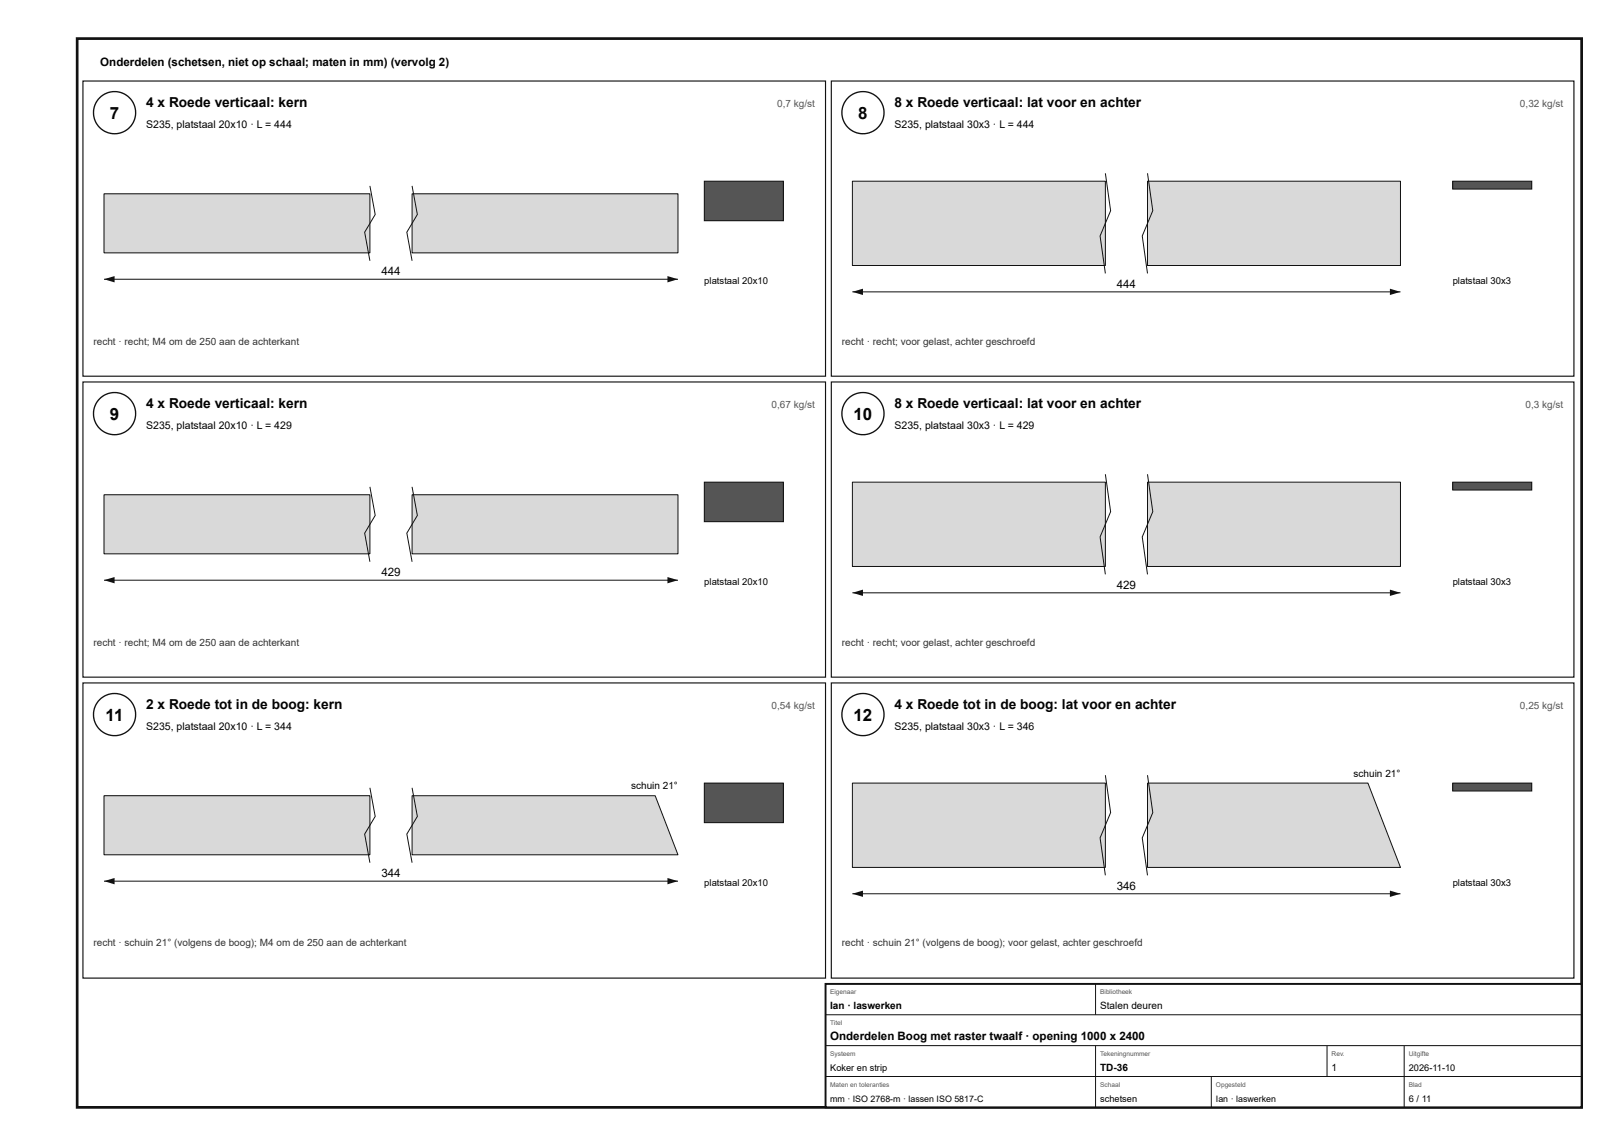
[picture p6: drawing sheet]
<svg xmlns="http://www.w3.org/2000/svg" width="420mm" height="297mm" viewBox="0 0 420 297" stroke-linecap="round" stroke-linejoin="round" font-family="sans-serif">
<defs><g id="words">
<g font-size="4.4">
<text x="28.5" y="30.8">7</text>
<text x="222.5" y="30.8">8</text>
<text x="28.5" y="108.8">9</text>
<text x="221.3" y="108.8">10</text>
<text x="27.4" y="186.8">11</text>
<text x="221.3" y="186.8">12</text>
</g>
<g font-size="3.6">
<text x="37.9" y="27.8">4 x Roede verticaal: kern</text>
<text x="231.9" y="27.8">8 x Roede verticaal: lat voor en achter</text>
<text x="37.9" y="105.8">4 x Roede verticaal: kern</text>
<text x="231.9" y="105.8">8 x Roede verticaal: lat voor en achter</text>
<text x="37.9" y="183.8">2 x Roede tot in de boog: kern</text>
<text x="231.9" y="183.8">4 x Roede tot in de boog: lat voor en achter</text>
</g>
<g font-size="3">
<text x="26" y="17">Onderdelen (schetsen, niet op schaal; maten in mm) (vervolg 2)</text>
<text x="98.9" y="71.3">444</text>
<text x="289.5" y="74.5">444</text>
<text x="98.9" y="149.3">429</text>
<text x="289.5" y="152.5">429</text>
<text x="98.9" y="227.3">344</text>
<text x="289.5" y="230.5">346</text>
<text x="215.2" y="269.6">Onderdelen Boog met raster twaalf · opening 1000 x 2400</text>
</g>
<g font-size="2.7">
<text x="37.9" y="33.3">S235, platstaal 20x10 · L = 444</text>
<text x="231.9" y="33.3">S235, platstaal 30x3 · L = 444</text>
<text x="37.9" y="111.3">S235, platstaal 20x10 · L = 429</text>
<text x="231.9" y="111.3">S235, platstaal 30x3 · L = 429</text>
<text x="37.9" y="189.3">S235, platstaal 20x10 · L = 344</text>
<text x="231.9" y="189.3">S235, platstaal 30x3 · L = 346</text>
</g>
<g font-size="2.6" fill="#555">
<text x="201.5" y="27.8">0,7 kg/st</text>
<text x="394" y="27.8">0,32 kg/st</text>
<text x="200" y="105.8">0,67 kg/st</text>
<text x="395.5" y="105.8">0,3 kg/st</text>
<text x="200" y="183.8">0,54 kg/st</text>
<text x="394" y="183.8">0,25 kg/st</text>
</g>
<g font-size="2.6" fill="#333">
<text x="24.2" y="89.3">recht · recht; M4 om de 250 aan de achterkant</text>
<text x="218.2" y="89.3">recht · recht; voor gelast, achter geschroefd</text>
<text x="24.2" y="167.3">recht · recht; M4 om de 250 aan de achterkant</text>
<text x="218.2" y="167.3">recht · recht; voor gelast, achter geschroefd</text>
<text x="24.2" y="245.3">recht · schuin 21° (volgens de boog); M4 om de 250 aan de achterkant</text>
<text x="218.2" y="245.3">recht · schuin 21° (volgens de boog); voor gelast, achter geschroefd</text>
</g>
<g font-size="2.6">
<text x="350.9" y="201.3">schuin 21°</text>
<text x="163.6" y="204.6">schuin 21°</text>
<text x="215.2" y="261.6">Ian · laswerken</text>
<text x="285.2" y="261.6">Stalen deuren</text>
<text x="285.2" y="277.6">TD-36</text>
<text x="345.2" y="277.6">1</text>
</g>
<g font-size="2.5">
<text x="182.6" y="73.6">platstaal 20x10</text>
<text x="376.6" y="73.6">platstaal 30x3</text>
<text x="182.6" y="151.6">platstaal 20x10</text>
<text x="376.6" y="151.6">platstaal 30x3</text>
<text x="182.6" y="229.6">platstaal 20x10</text>
<text x="376.6" y="229.6">platstaal 30x3</text>
</g>
<g font-size="2.4">
<text x="215.2" y="277.6">Koker en strip</text>
<text x="365.2" y="277.6">2026-11-10</text>
<text x="285.2" y="285.6">schetsen</text>
<text x="365.2" y="285.6">6 / 11</text>
</g>
<g font-size="2.3">
<text x="215.2" y="285.6">mm · ISO 2768-m · lassen ISO 5817-C</text>
<text x="315.2" y="285.6">Ian · laswerken</text>
</g>
<g font-size="1.7" fill="#555">
<text x="215.2" y="257.6">Eigenaar</text>
<text x="285.2" y="257.6">Bibliotheek</text>
<text x="215.2" y="265.6">Titel</text>
<text x="215.2" y="273.6">Systeem</text>
<text x="285.2" y="273.6">Tekeningnummer</text>
<text x="345.2" y="273.6">Rev.</text>
<text x="365.2" y="273.6">Uitgifte</text>
<text x="215.2" y="281.6">Maten en toleranties</text>
<text x="285.2" y="281.6">Schaal</text>
<text x="315.2" y="281.6">Opgesteld</text>
<text x="365.2" y="281.6">Blad</text>
</g>
</g></defs>
<path d="M20 10h390v277h-390z" fill="none" stroke="#111" stroke-width=".7" stroke-linecap="butt"/>
<path d="M21.5 21h192.5v76.5h-192.5z" fill="none" stroke="#111" stroke-width=".3"/>
<circle cx="29.7" cy="29.2" r="5.5" fill="#fff"/>
<circle cx="29.7" cy="29.2" r="5.5" fill="none" stroke="#111" stroke-width=".35"/>
<path d="M27 50.2h68.9v15.3h-68.9z" fill="#d7dadc"/>
<path d="M27 50.2h68.9v15.3h-68.9z" fill="none" stroke="#111" stroke-width=".26"/>
<path d="M106.8 50.2h68.9v15.3h-68.9z" fill="#d7dadc"/>
<path d="M95.9 48.2l1.4 7.4-2.8 4.6 1.4 7.4M106.8 50.2h68.9v15.3h-68.9zM106.8 48.2l1.4 7.4-2.7 4.6 1.3 7.4M27 72.4h148.7" fill="none" stroke="#111" stroke-width=".26"/>
<g fill="#111">
<path d="M27 72.4l2.7-.8v1.6z"/>
<path d="M173 71.6l2.7 .8-2.7 .8z"/>
</g>
<path d="M182.6 47h20.5v10.2h-20.5z" fill="#555"/>
<path d="M182.6 47h20.5v10.2h-20.5z" fill="none" stroke="#111" stroke-width=".26"/>
<path d="M215.5 21h192.5v76.5h-192.5z" fill="none" stroke="#111" stroke-width=".3"/>
<circle cx="223.7" cy="29.2" r="5.5" fill="#fff"/>
<circle cx="223.7" cy="29.2" r="5.5" fill="none" stroke="#111" stroke-width=".35"/>
<path d="M221 47h65.5v21.8h-65.5z" fill="#d7dadc"/>
<path d="M221 47h65.5v21.8h-65.5z" fill="none" stroke="#111" stroke-width=".26"/>
<path d="M297.5 47h65.5v21.8h-65.5z" fill="#d7dadc"/>
<path d="M286.5 44.9l1.4 9.7-2.7 6.6 1.3 9.7M297.5 47h65.5v21.8h-65.5zM297.5 44.9l1.3 9.7-2.7 6.6 1.4 9.7M221 75.6h142" fill="none" stroke="#111" stroke-width=".26"/>
<g fill="#111">
<path d="M221 75.6l2.7-.8v1.7z"/>
<path d="M360.3 74.8l2.7 .8-2.7 .9z"/>
</g>
<path d="M376.6 47h20.5v2h-20.5z" fill="#555"/>
<path d="M376.6 47h20.5v2h-20.5z" fill="none" stroke="#111" stroke-width=".26"/>
<path d="M21.5 99h192.5v76.5h-192.5z" fill="none" stroke="#111" stroke-width=".3"/>
<circle cx="29.7" cy="107.2" r="5.5" fill="#fff"/>
<circle cx="29.7" cy="107.2" r="5.5" fill="none" stroke="#111" stroke-width=".35"/>
<path d="M27 128.2h68.9v15.3h-68.9z" fill="#d7dadc"/>
<path d="M27 128.2h68.9v15.3h-68.9z" fill="none" stroke="#111" stroke-width=".26"/>
<path d="M106.8 128.2h68.9v15.3h-68.9z" fill="#d7dadc"/>
<path d="M95.9 126.2l1.4 7.4-2.8 4.6 1.4 7.4M106.8 128.2h68.9v15.3h-68.9zM106.8 126.2l1.4 7.4-2.7 4.6 1.3 7.4M27 150.4h148.7" fill="none" stroke="#111" stroke-width=".26"/>
<g fill="#111">
<path d="M27 150.4l2.7-.9v1.7z"/>
<path d="M173 149.5l2.7 .9-2.7 .8z"/>
</g>
<path d="M182.6 125h20.5v10.2h-20.5z" fill="#555"/>
<path d="M182.6 125h20.5v10.2h-20.5z" fill="none" stroke="#111" stroke-width=".26"/>
<path d="M215.5 99h192.5v76.5h-192.5z" fill="none" stroke="#111" stroke-width=".3"/>
<circle cx="223.7" cy="107.2" r="5.5" fill="#fff"/>
<circle cx="223.7" cy="107.2" r="5.5" fill="none" stroke="#111" stroke-width=".35"/>
<path d="M221 125h65.5v21.8h-65.5z" fill="#d7dadc"/>
<path d="M221 125h65.5v21.8h-65.5z" fill="none" stroke="#111" stroke-width=".26"/>
<path d="M297.5 125h65.5v21.8h-65.5z" fill="#d7dadc"/>
<path d="M286.5 122.9l1.4 9.7-2.7 6.6 1.3 9.7M297.5 125h65.5v21.8h-65.5zM297.5 122.9l1.3 9.7-2.7 6.6 1.4 9.7M221 153.6h142" fill="none" stroke="#111" stroke-width=".26"/>
<g fill="#111">
<path d="M221 153.6l2.7-.8v1.7z"/>
<path d="M360.3 152.8l2.7 .8-2.7 .9z"/>
</g>
<path d="M376.6 125h20.5v2h-20.5z" fill="#555"/>
<path d="M376.6 125h20.5v2h-20.5z" fill="none" stroke="#111" stroke-width=".26"/>
<path d="M21.5 177h192.5v76.5h-192.5z" fill="none" stroke="#111" stroke-width=".3"/>
<circle cx="29.7" cy="185.2" r="5.5" fill="#fff"/>
<circle cx="29.7" cy="185.2" r="5.5" fill="none" stroke="#111" stroke-width=".35"/>
<path d="M27 206.2h68.9v15.3h-68.9z" fill="#d7dadc"/>
<path d="M27 206.2h68.9v15.3h-68.9z" fill="none" stroke="#111" stroke-width=".26"/>
<path d="M106.8 206.2h63l5.9 15.3h-68.9z" fill="#d7dadc"/>
<path d="M95.9 204.2l1.4 7.4-2.8 4.6 1.4 7.4M106.8 206.2h63l5.9 15.3h-68.9zM106.8 204.2l1.4 7.4-2.7 4.6 1.3 7.4M27 228.4h148.7" fill="none" stroke="#111" stroke-width=".26"/>
<g fill="#111">
<path d="M27 228.4l2.7-.9v1.7z"/>
<path d="M173 227.5l2.7 .9-2.7 .8z"/>
</g>
<path d="M182.6 203h20.5v10.2h-20.5z" fill="#555"/>
<path d="M182.6 203h20.5v10.2h-20.5z" fill="none" stroke="#111" stroke-width=".26"/>
<path d="M215.5 177h192.5v76.5h-192.5z" fill="none" stroke="#111" stroke-width=".3"/>
<circle cx="223.7" cy="185.2" r="5.5" fill="#fff"/>
<circle cx="223.7" cy="185.2" r="5.5" fill="none" stroke="#111" stroke-width=".35"/>
<path d="M221 203h65.5v21.8h-65.5z" fill="#d7dadc"/>
<path d="M221 203h65.5v21.8h-65.5z" fill="none" stroke="#111" stroke-width=".26"/>
<path d="M297.5 203h57.1l8.4 21.8h-65.5z" fill="#d7dadc"/>
<path d="M286.5 200.9l1.4 9.7-2.7 6.6 1.3 9.7M297.5 203h57.1l8.4 21.8h-65.5zM297.5 200.9l1.3 9.7-2.7 6.6 1.4 9.7M221 231.6h142" fill="none" stroke="#111" stroke-width=".26"/>
<g fill="#111">
<path d="M221 231.6l2.7-.8v1.7z"/>
<path d="M360.3 230.8l2.7 .8-2.7 .9z"/>
</g>
<path d="M376.6 203h20.5v2h-20.5z" fill="#555"/>
<path d="M376.6 203h20.5v2h-20.5z" fill="none" stroke="#111" stroke-width=".26"/>
<path d="M214 255h196v32h-196z" fill="#fff"/>
<path d="M214 255h196v32h-196z" fill="none" stroke="#111" stroke-width=".5"/>
<path d="M284 255v8M214 263h196M214 271h196M214 279h196M284 271v16M314 279v8M344 271v8M364 271v16" fill="none" stroke="#111" stroke-width=".26"/>
<use href="#words"/>
</svg>
